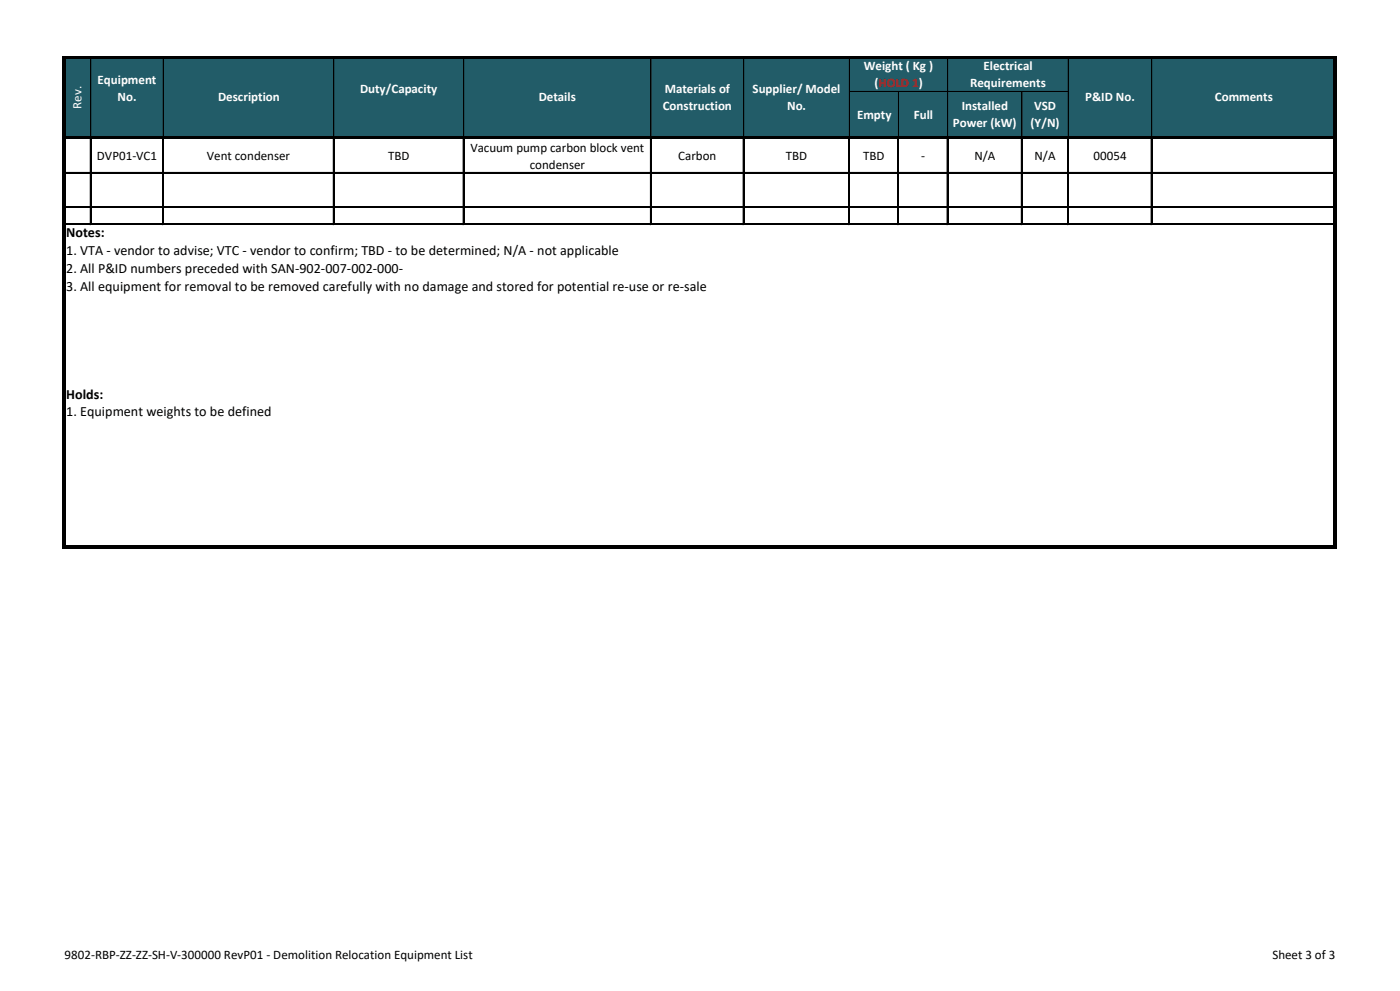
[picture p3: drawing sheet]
<svg xmlns="http://www.w3.org/2000/svg" width="420mm" height="297mm" viewBox="0 0 420 297" stroke-linecap="round" stroke-linejoin="round" font-family="sans-serif">
<defs><g id="words">
<text font-size="6.3" fill="#fff" x="169.3" y="47.3">PAN DRYER PD01 - for removal</text>
<g font-size="4.2">
<text x="19.9" y="71.1">Notes:</text>
<text x="19.9" y="76.5">1. VTA - vendor to advise; VTC - vendor to confirm; TBD - to be determined; N/A - not applicable</text>
<text x="19.9" y="81.8">2. All P&amp;ID numbers preceded with SAN-902-007-002-000-</text>
<text x="19.9" y="87.4">3. All equipment for removal to be removed carefully with no damage and stored for potential re-use or re-sale</text>
<text x="19.9" y="119.4">Holds:</text>
<text x="19.9" y="124.7">1. Equipment weights to be defined</text>
</g>
<g font-size="3.9" fill="#fff">
<text x="259.1" y="20.9">Weight ( Kg )</text>
<text x="295.1" y="20.9">Electrical</text>
<text x="29.3" y="25.2">Equipment</text>
<text x="108" y="27.8">Duty/Capacity</text>
<text x="199.4" y="27.8">Materials of</text>
<text x="225.8" y="27.8">Supplier/ Model</text>
<text x="262.3" y="26">(HOLD 1)</text>
<text x="291" y="26">Requirements</text>
<text x="24.5" y="32.6" transform="rotate(-90 24.5 32.6)">Rev.</text>
<text x="35.3" y="30.4">No.</text>
<text x="65.4" y="30.4">Description</text>
<text x="161.6" y="30.4">Details</text>
<text x="198.8" y="32.9">Construction</text>
<text x="236.1" y="32.9">No.</text>
<text x="257.1" y="35.7">Empty</text>
<text x="274.1" y="35.7">Full</text>
<text x="288.5" y="33.1">Installed</text>
<text x="310.3" y="33.1">VSD</text>
<text x="325.5" y="30.4">P&amp;ID No.</text>
<text x="364.4" y="30.4">Comments</text>
<text x="285.9" y="38.2">Power (kW)</text>
<text x="309.2" y="38.2">(Y/N)</text>
</g>
<g font-size="3.9">
<text x="141.1" y="45.5">Vacuum pump carbon block vent</text>
<text x="29.1" y="48">DVP01-VC1</text>
<text x="62.1" y="48">Vent condenser</text>
<text x="116.4" y="48">TBD</text>
<text x="158.9" y="50.6">condenser</text>
<text x="203.5" y="48">Carbon</text>
<text x="235.7" y="48">TBD</text>
<text x="259" y="48">TBD</text>
<text x="276.3" y="48">-</text>
<text x="292.3" y="48">N/A</text>
<text x="310.4" y="48">N/A</text>
<text x="328" y="48">00054</text>
<text x="19.4" y="287.4">9802-RBP-ZZ-ZZ-SH-V-300000 RevP01 - Demolition Relocation Equipment List</text>
<text x="381.7" y="287.4">Sheet 3 of 3</text>
</g>
</g></defs>
<path d="M19.3 17.3h381.3v24h-381.3z" fill-rule="evenodd" fill="#225c68"/>
<g fill="#000">
<path d="M19.6 16.8h380.4v.7h-380.4z" fill-rule="evenodd"/>
<path d="M18.6 16.8h1v24.9h-1z" fill-rule="evenodd"/>
<path d="M19.6 40.9h380.4v.7h-380.4z" fill-rule="evenodd"/>
<path d="M400 16.8h1.1v24.9h-1.1z" fill-rule="evenodd"/>
</g>
<g fill="none" stroke="#000" stroke-width=".3">
<path d="M27.2 17.5v23.4M49 17.5v23.4M100.1 17.5v23.4M139.1 17.5v23.4M195.3 17.5v23.4M223.1 17.5v23.4M254.8 17.5v23.4M284.3 17.5v23.4M320.5 17.5v23.4M345.5 17.5v23.4M254.8 27.4h65.7M269.5 27.4v13.5"/>
<path d="M306.5 27.4v13.5"/>
</g>
<g fill="#fff">
<path d="M19.3 67.2h287.3v5.3h-287.3z" fill-rule="evenodd"/>
<path d="M19.3 72.5h381.3v5.4h-381.3z" fill-rule="evenodd"/>
<path d="M19.3 77.9h287.3v42.9h-287.3z" fill-rule="evenodd"/>
<path d="M19.3 120.8h381.3v10.8h-381.3z" fill-rule="evenodd"/>
<path d="M19.3 131.5h287.3v32.5h-287.3z" fill-rule="evenodd"/>
</g>
<g fill="#000">
<path d="M18.6 41.6h1v122.9h-1z" fill-rule="evenodd"/>
<path d="M19.6 163.5h381.5v1h-381.5z" fill-rule="evenodd"/>
<path d="M400 41.6h1.1v122.9h-1.1z" fill-rule="evenodd"/>
</g>
<g fill="none" stroke="#000" stroke-width=".3">
<path d="M19.7 51.7h380.3M27.1 41.6v25.7M48.8 41.6v25.7M100 41.6v25.7M138.9 41.6v25.7M195.1 41.6v25.7M222.9 41.6v25.7M254.6 41.6v25.7M269.4 41.6v25.7M284.1 41.6v25.7M306.4 41.6v25.7M320.3 41.6v25.7"/>
<path d="M345.3 41.6v25.7M19.7 61.9h380.3M19.7 67h380.3"/>
</g>
<g fill="none" stroke="#000" stroke-width=".34">
<path d="M19.6 51.8h380.4M27.2 41.6v25.8M48.9 41.6v25.8M100.1 41.6v25.8M139.1 41.6v25.8M195.3 41.6v25.8M223.1 41.6v25.8M254.8 41.6v25.8M269.5 41.6v25.8M284.3 41.6v25.8M306.5 41.6v25.8M320.5 41.6v25.8"/>
<path d="M345.5 41.6v25.8M19.6 62.1h380.4M19.6 67.2h380.4"/>
</g>
<use href="#words"/>
</svg>
